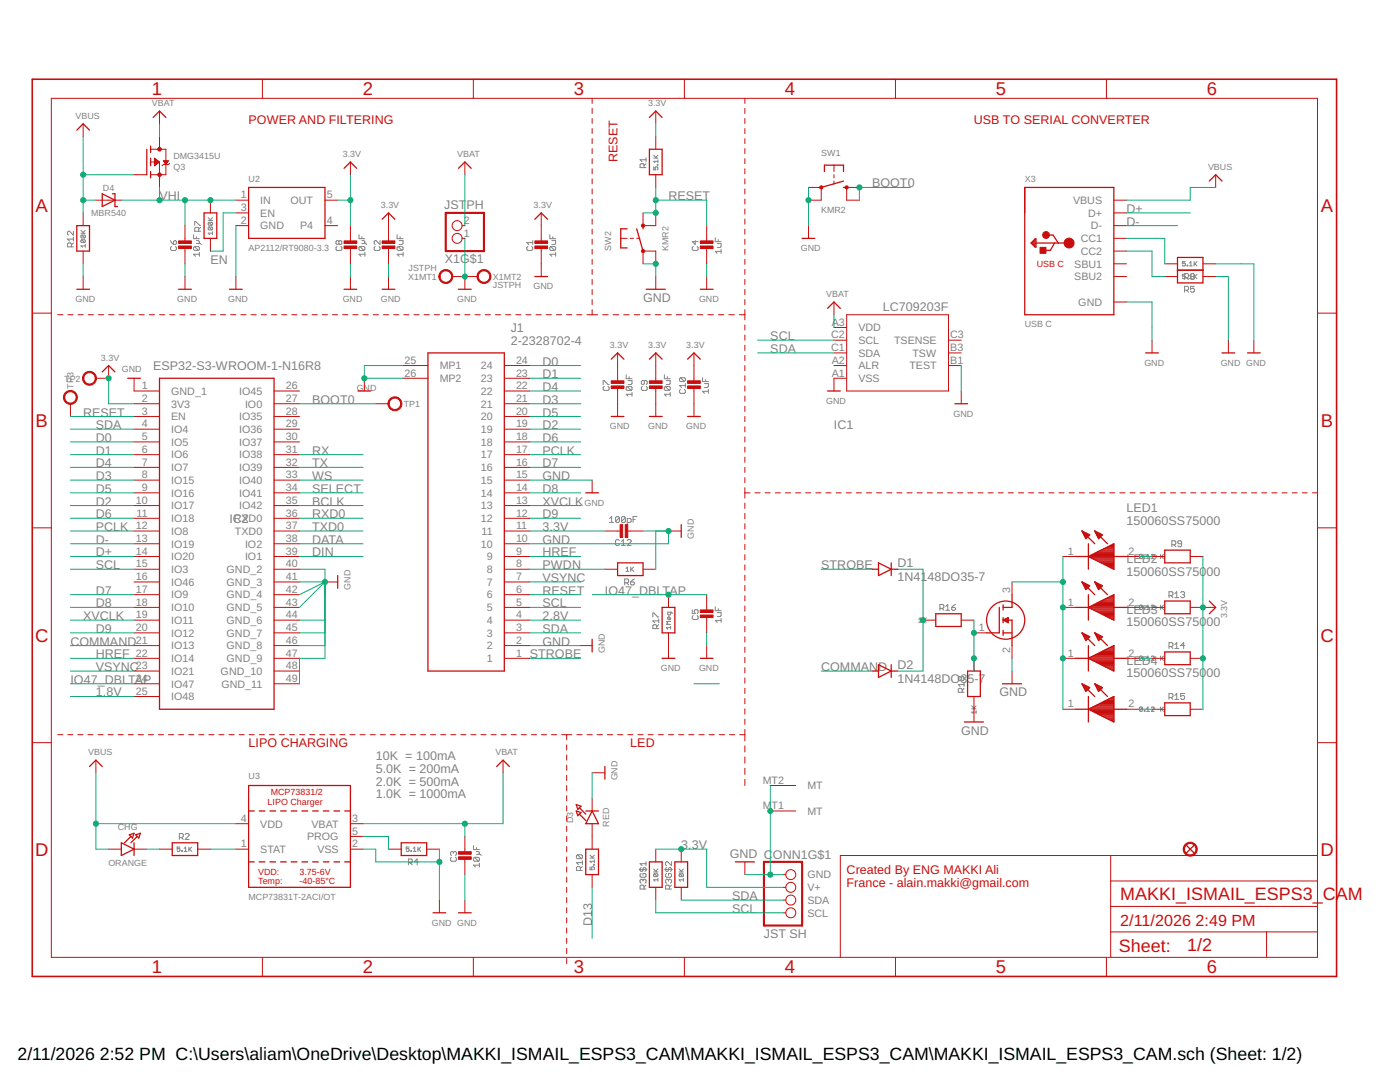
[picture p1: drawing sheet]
<svg xmlns="http://www.w3.org/2000/svg" width="279mm" height="216mm" viewBox="0 0 279 216" stroke-linecap="round" stroke-linejoin="round" font-family="sans-serif">
<defs><g id="words">
<g font-size="3.7" fill="#c90d0c">
<text x="30.3" y="19">1</text>
<text x="72.4" y="19">2</text>
<text x="114.5" y="19">3</text>
<text x="156.6" y="19">4</text>
<text x="198.7" y="19">5</text>
<text x="240.9" y="19">6</text>
<text x="7.1" y="42.3">A</text>
<text x="263.6" y="42.3">A</text>
<text x="7.1" y="85.2">B</text>
<text x="263.6" y="85.2">B</text>
<text x="7" y="128">C</text>
<text x="263.5" y="128">C</text>
<text x="7" y="170.9">D</text>
<text x="263.5" y="170.9">D</text>
<text x="30.3" y="194.2">1</text>
<text x="72.4" y="194.2">2</text>
<text x="114.5" y="194.2">3</text>
<text x="156.6" y="194.2">4</text>
<text x="198.7" y="194.2">5</text>
<text x="240.9" y="194.2">6</text>
</g>
<g font-size="3.6" fill="#c90d0c">
<text x="223.6" y="179.6">MAKKI_ISMAIL_ESPS3_CAM</text>
<text x="223.3" y="189.9">Sheet:</text>
<text x="236.9" y="189.8">1/2</text>
</g>
<g font-size="3.5">
<text x="3.5" y="211.4">2/11/2026</text>
<text x="19.9" y="211.4">2:52 PM C:\Users\aliam\OneDrive\Desktop\MAKKI_ISMAIL_ESPS3_CAM\MAKKI_ISMAIL_ESPS3_CAM\MAKKI_ISMAIL_ESPS3_CAM.sch (Sheet: 1/2)</text>
</g>
<g font-size="3.2" fill="#c90d0c">
<text x="223.6" y="184.7">2/11/2026</text>
<text x="238.6" y="184.7">2:49 PM</text>
</g>
<g font-size="2.5" fill="#c90d0c">
<text x="49.6" y="24.7">POWER AND FILTERING</text>
<text x="194.4" y="24.7">USB TO SERIAL CONVERTER</text>
<text x="123.3" y="32.3" transform="rotate(-90 123.3 32.3)">RESET</text>
<text x="49.6" y="149.1">LIPO CHARGING</text>
<text x="125.8" y="149.1">LED</text>
<text x="169" y="174.4">Created By ENG MAKKI Ali</text>
<text x="169" y="177.1">France - alain.makki@gmail.com</text>
</g>
<g font-size="2.5" fill="#808080">
<text x="31.8" y="39.9">VHI</text>
<text x="88.7" y="41.7">JST</text>
<text x="93.1" y="41.7">PH</text>
<text x="133.4" y="39.9">RESET</text>
<text x="174" y="37.4">BOOT0</text>
<text x="224.8" y="42.5">D+</text>
<text x="224.8" y="45">D-</text>
<text x="42" y="52.6">EN</text>
<text x="88.8" y="52.5">X1G$1</text>
<text x="128.3" y="60.3">GND</text>
<text x="176.2" y="62">LC709203F</text>
<text x="101.9" y="68.8">2-2328702-4</text>
<text x="101.9" y="66.2">J1</text>
<text x="153.7" y="70.4">SDA</text>
<text x="153.7" y="67.9">SCL</text>
<text x="30.6" y="73.8">ESP32-S3-WROOM-1-N16R8</text>
<text x="108.3" y="75.5">D1</text>
<text x="108.3" y="73">D0</text>
<text x="16.6" y="83.1">RESET</text>
<text x="62.3" y="80.6">BOOT0</text>
<text x="108.3" y="83.1">D5</text>
<text x="108.3" y="80.6">D3</text>
<text x="108.3" y="78">D4</text>
<text x="19.1" y="85.6">SDA</text>
<text x="19.1" y="88.2">D0</text>
<text x="108.3" y="88.2">D6</text>
<text x="108.3" y="85.6">D2</text>
<text x="166.4" y="85.6">IC1</text>
<text x="19.1" y="95.8">D3</text>
<text x="19.1" y="93.3">D4</text>
<text x="19.1" y="90.7">D1</text>
<text x="62.3" y="90.7">RX</text>
<text x="62.3" y="93.3">TX</text>
<text x="62.3" y="95.8">WS</text>
<text x="108.3" y="95.8">GND</text>
<text x="108.3" y="93.3">D7</text>
<text x="108.3" y="90.7">PCLK</text>
<text x="19.1" y="98.3">D5</text>
<text x="19.1" y="100.9">D2</text>
<text x="62.3" y="98.3">SELECT</text>
<text x="62.3" y="100.9">BCLK</text>
<text x="108.3" y="100.9">XVCLK</text>
<text x="108.3" y="98.3">D8</text>
<text x="19.1" y="103.4">D6</text>
<text x="19.1" y="106">PCLK</text>
<text x="45.8" y="104.3">IC2</text>
<text x="62.3" y="106">TXD0</text>
<text x="62.3" y="103.4">RXD0</text>
<text x="108.3" y="106">3.3V</text>
<text x="108.3" y="103.4">D9</text>
<text x="224.8" y="104.7">150060SS75000</text>
<text x="224.8" y="102.2">LED1</text>
<text x="19.1" y="113.6">SCL</text>
<text x="19.1" y="111">D+</text>
<text x="19.1" y="108.5">D-</text>
<text x="62.3" y="108.5">DATA</text>
<text x="62.3" y="111">DIN</text>
<text x="108.3" y="108.5">GND</text>
<text x="108.3" y="113.6">PWDN</text>
<text x="108.3" y="111">HREF</text>
<text x="163.9" y="113.6">STROBE</text>
<text x="179.1" y="113.1">D1</text>
<text x="224.8" y="112.3">LED2</text>
<text x="19.1" y="118.7">D7</text>
<text x="108.3" y="118.7">RESET</text>
<text x="108.3" y="116.1">VSYNC</text>
<text x="120.7" y="118.7">IO47_DBLTAP</text>
<text x="179.1" y="115.9">1N4148DO35-7</text>
<text x="224.8" y="114.8">150060SS750</text>
<text x="240.8" y="114.8">00</text>
<text x="16.6" y="123.7">XVCLK</text>
<text x="19.1" y="121.2">D8</text>
<text x="108.3" y="121.2">SCL</text>
<text x="108.3" y="123.7">2.8V</text>
<text x="224.8" y="125">150060SS750</text>
<text x="224.8" y="122.5">LED3</text>
<text x="240.8" y="125">00</text>
<text x="14.1" y="128.8">COMMAND</text>
<text x="19.1" y="126.3">D9</text>
<text x="19.1" y="131.4">HREF</text>
<text x="105.7" y="131.4">STROBE</text>
<text x="108.3" y="128.8">GND</text>
<text x="108.3" y="126.3">SDA</text>
<text x="14.1" y="136.4">IO47_DBLTAP</text>
<text x="19.1" y="133.9">VSYNC</text>
<text x="163.9" y="133.9">COMMAND</text>
<text x="179.1" y="136.2">1N4148DO35-7</text>
<text x="179.1" y="133.4">D2</text>
<text x="224.8" y="135.2">150060SS750</text>
<text x="224.8" y="132.6">LED4</text>
<text x="240.8" y="135.2">00</text>
<text x="19.1" y="139">1.8V</text>
<text x="199.4" y="139">GND</text>
<text x="191.8" y="146.6">GND</text>
<text x="75" y="151.7">10K = 100mA</text>
<text x="75" y="154.2">5.0K = 200mA</text>
<text x="75" y="156.7">2.0K = 500mA</text>
<text x="75" y="159.3">1.0K = 1000mA</text>
<text x="136" y="169.4">3.3V</text>
<text x="145.6" y="171.2">GND C</text>
<text x="154.3" y="171.4">ONN1G$1</text>
<text x="146.1" y="179.6">SDA</text>
<text x="118.2" y="184.7" transform="rotate(-90 118.2 184.7)">D13</text>
<text x="146.1" y="182.1">SCL</text>
<text x="152.5" y="187.2">JST SH</text>
</g>
<g font-size="2.1" fill="#808080">
<text x="48.1" y="39.6">1</text>
<text x="51.9" y="40.7">IN</text>
<text x="58" y="40.7">OUT</text>
<text x="65.2" y="39.6">5</text>
<text x="214.2" y="40.7">VBUS</text>
<text x="48.1" y="42.1">3</text>
<text x="48.1" y="44.7">2</text>
<text x="51.9" y="43.2">EN</text>
<text x="51.9" y="45.8">GND</text>
<text x="59.9" y="45.8">P4</text>
<text x="65.2" y="44.7">4</text>
<text x="92.6" y="47.2">1</text>
<text x="92.6" y="44.7">2</text>
<text x="217.2" y="43.2">D+</text>
<text x="217.7" y="45.8">D-</text>
<text x="214.4" y="53.4">SBU1</text>
<text x="215.7" y="48.3">CC1</text>
<text x="215.7" y="50.9">CC2</text>
<text x="214.4" y="55.9">SBU2</text>
<text x="166" y="65">A3</text>
<text x="215.2" y="61">GND</text>
<text x="165.9" y="67.5">C2</text>
<text x="165.9" y="70.1">C1</text>
<text x="171.3" y="68.6">SCL</text>
<text x="171.3" y="71.2">SDA</text>
<text x="171.3" y="66.1">VDD</text>
<text x="178.4" y="68.6">TSENSE</text>
<text x="182.1" y="71.2">TSW</text>
<text x="189.6" y="67.5">C3</text>
<text x="189.6" y="70.1">B3</text>
<text x="28.3" y="77.7">1</text>
<text x="57" y="77.7">26</text>
<text x="80.7" y="72.6">25</text>
<text x="80.7" y="75.1">26</text>
<text x="87.8" y="73.7">MP1</text>
<text x="87.8" y="76.3">MP2</text>
<text x="95.9" y="76.3">23</text>
<text x="95.9" y="73.7">24</text>
<text x="103" y="77.7">22</text>
<text x="103" y="75.1">23</text>
<text x="103" y="72.6">24</text>
<text x="166" y="72.6">A2</text>
<text x="166" y="75.1">A1</text>
<text x="171.3" y="73.7">ALR</text>
<text x="171.3" y="76.3">VSS</text>
<text x="181.5" y="73.7">TEST</text>
<text x="189.6" y="72.6">B1</text>
<text x="28.3" y="80.2">2</text>
<text x="28.3" y="82.8">3</text>
<text x="34.2" y="78.8">GND_1</text>
<text x="34.2" y="81.3">3V3</text>
<text x="34.2" y="83.9">EN</text>
<text x="47.7" y="78.8">IO45</text>
<text x="47.7" y="83.9">IO35</text>
<text x="48.9" y="81.3">IO0</text>
<text x="57" y="80.2">27</text>
<text x="57" y="82.8">28</text>
<text x="95.9" y="83.9">20</text>
<text x="95.9" y="81.3">21</text>
<text x="95.9" y="78.8">22</text>
<text x="103" y="82.8">20</text>
<text x="103" y="80.2">21</text>
<text x="28.3" y="85.3">4</text>
<text x="28.3" y="87.8">5</text>
<text x="34.2" y="86.4">IO4</text>
<text x="34.2" y="88.9">IO5</text>
<text x="47.7" y="86.4">IO36</text>
<text x="47.7" y="88.9">IO37</text>
<text x="57" y="85.3">29</text>
<text x="57" y="87.8">30</text>
<text x="95.9" y="88.9">18</text>
<text x="95.9" y="86.4">19</text>
<text x="103" y="87.8">18</text>
<text x="103" y="85.3">19</text>
<text x="28.3" y="90.4">6</text>
<text x="28.3" y="92.9">7</text>
<text x="28.3" y="95.4">8</text>
<text x="34.2" y="91.5">IO6</text>
<text x="34.2" y="94">IO7</text>
<text x="47.7" y="91.5">IO38</text>
<text x="47.7" y="94">IO39</text>
<text x="57" y="90.4">31</text>
<text x="57" y="92.9">32</text>
<text x="57" y="95.4">33</text>
<text x="95.9" y="94">16</text>
<text x="95.9" y="91.5">17</text>
<text x="103" y="95.4">15</text>
<text x="103" y="92.9">16</text>
<text x="103" y="90.4">17</text>
<text x="27.1" y="100.5">10</text>
<text x="28.3" y="98">9</text>
<text x="34.2" y="96.6">IO15</text>
<text x="34.2" y="99.1">IO16</text>
<text x="34.2" y="101.6">IO17</text>
<text x="47.7" y="96.6">IO40</text>
<text x="47.7" y="99.1">IO41</text>
<text x="47.7" y="101.6">IO42</text>
<text x="57" y="98">34</text>
<text x="57" y="100.5">35</text>
<text x="95.9" y="101.6">13</text>
<text x="95.9" y="99.1">14</text>
<text x="95.9" y="96.6">15</text>
<text x="103" y="100.5">13</text>
<text x="103" y="98">14</text>
<text x="27.1" y="105.6">12</text>
<text x="27.3" y="103.1">11</text>
<text x="34.2" y="104.2">IO18</text>
<text x="34.2" y="106.7">IO8</text>
<text x="46.7" y="104.2">RXD0</text>
<text x="46.9" y="106.7">TXD0</text>
<text x="57" y="103.1">36</text>
<text x="57" y="105.6">37</text>
<text x="95.9" y="104.2">12</text>
<text x="96.1" y="106.7">11</text>
<text x="103" y="105.6">11</text>
<text x="103" y="103.1">12</text>
<text x="27.1" y="108.1">13</text>
<text x="27.1" y="110.7">14</text>
<text x="27.1" y="113.2">15</text>
<text x="34.2" y="109.3">IO19</text>
<text x="34.2" y="111.8">IO20</text>
<text x="48.9" y="109.3">IO2</text>
<text x="48.9" y="111.8">IO1</text>
<text x="57" y="108.1">38</text>
<text x="57" y="110.7">39</text>
<text x="57" y="113.2">40</text>
<text x="95.9" y="109.3">10</text>
<text x="97.1" y="111.8">9</text>
<text x="103" y="113.2">8</text>
<text x="103" y="110.7">9</text>
<text x="103" y="108.1">10</text>
<text x="213.1" y="110.7">1</text>
<text x="225.2" y="110.7">2</text>
<text x="27.1" y="115.8">16</text>
<text x="27.1" y="118.3">17</text>
<text x="34.2" y="114.3">IO3</text>
<text x="34.2" y="116.9">IO46</text>
<text x="34.2" y="119.4">IO9</text>
<text x="45.2" y="114.3">GND_2</text>
<text x="45.2" y="116.9">GND_3</text>
<text x="45.2" y="119.4">GND_4</text>
<text x="57" y="115.8">41</text>
<text x="57" y="118.3">42</text>
<text x="97.1" y="119.4">6</text>
<text x="97.1" y="116.9">7</text>
<text x="97.1" y="114.3">8</text>
<text x="103" y="118.3">6</text>
<text x="103" y="115.8">7</text>
<text x="201.6" y="118.3" transform="rotate(-90 201.6 118.3)">3</text>
<text x="27.1" y="120.8">18</text>
<text x="27.1" y="123.4">19</text>
<text x="27.1" y="125.9">20</text>
<text x="34.2" y="122">IO10</text>
<text x="34.2" y="124.5">IO11</text>
<text x="45.2" y="122">GND_5</text>
<text x="45.2" y="124.5">GND_6</text>
<text x="57" y="120.8">43</text>
<text x="57" y="123.4">44</text>
<text x="57" y="125.9">45</text>
<text x="97.1" y="124.5">4</text>
<text x="97.1" y="122">5</text>
<text x="103" y="125.9">3</text>
<text x="103" y="123.4">4</text>
<text x="103" y="120.8">5</text>
<text x="195.4" y="125.9">1</text>
<text x="213.1" y="120.8">1</text>
<text x="225.2" y="120.8">2</text>
<text x="27.1" y="128.5">21</text>
<text x="27.1" y="131">22</text>
<text x="34.2" y="127">IO12</text>
<text x="34.2" y="129.6">IO13</text>
<text x="45.2" y="127">GND_7</text>
<text x="45.2" y="129.6">GND_8</text>
<text x="57" y="128.5">46</text>
<text x="57" y="131">47</text>
<text x="97.1" y="129.6">2</text>
<text x="97.1" y="127">3</text>
<text x="103" y="131">1</text>
<text x="103" y="128.5">2</text>
<text x="201.6" y="130.4" transform="rotate(-90 201.6 130.4)">2</text>
<text x="213.1" y="131">1</text>
<text x="225.2" y="131">2</text>
<text x="27.1" y="133.5">23</text>
<text x="27.1" y="136.1">24</text>
<text x="34.2" y="132.1">IO14</text>
<text x="34.2" y="134.7">IO21</text>
<text x="34.2" y="137.2">IO47</text>
<text x="44" y="134.7">GND_10</text>
<text x="44.2" y="137.2">GND_11</text>
<text x="45.2" y="132.1">GND_9</text>
<text x="57" y="133.5">48</text>
<text x="57" y="136.1">49</text>
<text x="97.1" y="132.1">1</text>
<text x="27.1" y="138.6">25</text>
<text x="34.2" y="139.7">IO48</text>
<text x="213.1" y="141.2">1</text>
<text x="225.2" y="141.2">2</text>
<text x="152.2" y="161.5">M</text>
<text x="152.2" y="156.4">MT2</text>
<text x="154" y="161.5">T1</text>
<text x="161.1" y="157.5">MT</text>
<text x="48.1" y="164">4</text>
<text x="51.9" y="165.1">VDD</text>
<text x="61.3" y="167.7">PROG</text>
<text x="62.2" y="165.1">VBAT</text>
<text x="70.3" y="164">3</text>
<text x="70.3" y="166.6">5</text>
<text x="161.1" y="162.6">MT</text>
<text x="48.1" y="169.1">1</text>
<text x="51.9" y="170.2">STAT</text>
<text x="63.3" y="170.2">VSS</text>
<text x="70.3" y="169.1">2</text>
<text x="161.1" y="175.3">GND</text>
<text x="161.1" y="177.8">V+</text>
<text x="161.1" y="180.4">SDA</text>
<text x="161.1" y="182.9">SCL</text>
</g>
<g font-size="1.8" fill="#808080">
<text x="15.1" y="23.7">VBUS</text>
<text x="30.3" y="21.1">VBAT</text>
<text x="129.4" y="21.1">3.3V</text>
<text x="34.6" y="31.7">DMG3415U</text>
<text x="34.6" y="34">Q3</text>
<text x="68.4" y="31.3">3.3V</text>
<text x="91.3" y="31.3">VBAT</text>
<text x="163.9" y="31.1">SW1</text>
<text x="241.1" y="33.8">VBUS</text>
<text x="20.5" y="38">D4</text>
<text x="49.6" y="36.4">U2</text>
<text x="76" y="41.5">3.3V</text>
<text x="106.5" y="41.5">3.3V</text>
<text x="204.5" y="36.4">X3</text>
<text x="18.2" y="43.1">MBR540</text>
<text x="163.9" y="42.5">KMR2</text>
<text x="49.6" y="50.1">AP2112/RT9080-3.3</text>
<text x="122" y="50.1" transform="rotate(-90 122 50.1)">SW2</text>
<text x="133.4" y="50.1" transform="rotate(-90 133.4 50.1)">KMR2</text>
<text x="159.8" y="50.1">GND</text>
<text x="81.5" y="55.8">X1MT1</text>
<text x="81.5" y="54.2">JSTPH</text>
<text x="98.4" y="57.5">JSTPH</text>
<text x="98.4" y="55.8">X1MT2</text>
<text x="106.5" y="57.7">GND</text>
<text x="164.9" y="59.2">VBAT</text>
<text x="15.1" y="60.3">GND</text>
<text x="35.4" y="60.3">GND</text>
<text x="45.5" y="60.3">GND</text>
<text x="68.4" y="60.3">GND</text>
<text x="76" y="60.3">GND</text>
<text x="91.3" y="60.3">GND</text>
<text x="139.5" y="60.3">GND</text>
<text x="204.5" y="65.3">USB C</text>
<text x="20.1" y="71.9">3.3V</text>
<text x="121.7" y="69.4">3.3V</text>
<text x="129.4" y="69.4">3.3V</text>
<text x="137" y="69.4">3.3V</text>
<text x="12.8" y="76.1">TP2</text>
<text x="14.7" y="77.5" transform="rotate(-90 14.7 77.5)">T 3</text>
<text x="24.3" y="74.2">GND</text>
<text x="228.4" y="73">GND</text>
<text x="243.6" y="73">GND GND</text>
<text x="71.2" y="78">GND</text>
<text x="80.6" y="81.2">TP1</text>
<text x="164.9" y="80.6">GND</text>
<text x="190.3" y="83.1">GND</text>
<text x="121.7" y="85.6">GND</text>
<text x="129.4" y="85.6">GND</text>
<text x="137" y="85.6">GND</text>
<text x="116.7" y="100.9">GND</text>
<text x="138.5" y="107.5" transform="rotate(-90 138.5 107.5)">GND</text>
<text x="69.9" y="117.6" transform="rotate(-90 69.9 117.6)">GND</text>
<text x="244.9" y="123.3" transform="rotate(-90 244.9 123.3)">3.3V</text>
<text x="120.7" y="130.3" transform="rotate(-90 120.7 130.3)">GND</text>
<text x="131.9" y="133.9">GND</text>
<text x="139.5" y="133.9">GND</text>
<text x="17.6" y="150.7">VBUS</text>
<text x="49.6" y="155.5">U3</text>
<text x="98.9" y="150.7">VBAT</text>
<text x="123.3" y="155.7" transform="rotate(-90 123.3 155.7)">GND</text>
<text x="23.5" y="165.6">CHG</text>
<text x="114.4" y="164.2" transform="rotate(-90 114.4 164.2)">D3</text>
<text x="121.6" y="165" transform="rotate(-90 121.6 165)">RED</text>
<text x="21.6" y="172.9">ORANGE</text>
<text x="49.6" y="179.6">MCP73831T-2ACI/OT</text>
<text x="86.2" y="184.7">GND GND</text>
</g>
<g font-size="1.8" fill="#c90d0c">
<text x="206.9" y="53.3">USB C</text>
<text x="53.4" y="160.6">LIPO Charger</text>
<text x="54.1" y="158.7">MCP73831/2</text>
<text x="51.5" y="176.4">Temp:</text>
<text x="51.5" y="174.5">VDD:</text>
<text x="59.8" y="176.4">-40-85°C</text>
<text x="59.8" y="174.5">3.75-6V</text>
</g>
</g></defs>
<g fill="none" stroke="#808080" stroke-width=".2">
<path d="M128.5 33.4v-.5l-.2-.2h-.3l-.3 .2v.5h1.2M128.9 32.7l-.4 .3M128.9 31.9h-1.2l.4 .4M128.9 31.5v.8M130.5 33.3v.6h.4l-.2-.3 .2-.3 .4 .1-.1 .5M130.5 31.5h.8M130.5 31l.5 .5M131.2 32.8l.1 .2zM131.3 31.9v.6M131.3 32.2h-.8l.2 .3M131.3 31l-.4 .4M14.2 49.3v-.6l-.1-.2h-.4l-.2 .2v.6h1.1"/>
<path d="M14.6 46.1v.8l-.7-.8-.4 .2v.4l.2 .2M14.6 48.5l-.4 .4M14.6 47.7h-1.1l.4 .4M14.6 47.3v.8M16.2 46.5h.8M16.2 46l.5 .5M16.3 46.9h.6l.1 .2-.1 .4M16.3 47.8h.6l.1 .2-.1 .4M16.3 47.8l-.1 .5 .1 .1h.6M16.3 46.9l-.1 .2 .1 .4h.6M16.3 47.8l.6 .6M16.3 46.9l.6 .6"/>
<path d="M17 49.1h-.8l.2 .3M17 48.8v.6M17 46l-.4 .4M34 48l.6 .8M34.2 49.2l-.2 .2v.4l.2 .2h.8l.2-.2v-.4l-.2-.2M34.8 48l.4 .2v.4l-.2 .2h-.4v-.6zM38.6 46.8v.8h1.2M38.8 49.2h.8l.2 .2v.4l-.2 .2M38.8 49.2l-.2 .2v.4l.2 .2h.8M38.8 49.2l.8 .8M38.9 45v-.8h.2l.7 .8h.2M39.2 48h.4l.2 .2-.2 .4"/>
<path d="M39.2 48.6h.8l.2 .2M39.2 47.2v.4M39.6 46.1v-.5l-.1-.2h-.4l-.2 .2v.5h1.1M39.8 50.7h-1.2l.4 .4M39.8 50.4v.7M40 45.4l-.4 .3M41.6 44h.8M41.6 43.4l.5 .6M41.7 44.4h.6l.1 .1-.1 .4M41.7 45.3h.6l.1 .1-.1 .5M41.7 45.3l-.1 .4 .7 .2M41.7 44.4l-.1 .1 .1 .4h.6"/>
<path d="M41.7 45.3l.6 .6M41.7 44.4l.6 .5M42.4 46.5h-.8l.2 .3M42.4 46.2v.6M42.4 43.4l-.4 .5M67.2 49.2l-.1 .2v.4l.1 .2h.8l.2-.2v-.4l-.2-.2M67.6 48.2l-.2-.2-.3 .2v.4l.1 .2 .4-.2M67.6 48.2l.2-.2 .4 .2v.4l-.2 .2-.4-.2M67.6 48.2v.4M71.6 46.8v.8h1.2M71.8 49.2l-.2 .2v.4l.2 .2h.8M71.8 49.2h.8l.2 .2v.4l-.2 .2"/>
<path d="M71.8 49.2l.8 .8M72.2 48.6h.8l.2 .2M72.2 48h.4l.2 .2-.2 .4M72.2 47.2v.4M72.8 50.7h-1.2l.4 .4M72.8 50.4v.7M74.9 49.2l-.2 .2v.4l.2 .2h.7l.2-.2v-.4l-.2-.2M75.8 48v.8l-.7-.8-.4 .2v.4l.2 .2M79.2 46.8v.8h1.2M79.5 49.2l-.3 .2v.4l.3 .2h.7M79.5 49.2h.7l.2 .2v.4l-.2 .2M79.5 49.2l.7 .8"/>
<path d="M79.7 48h.7v.6l-.2 .2h-.5M79.8 47.2v.4M80.4 50.7h-1.2l.5 .4M80.4 50.4v.7M105.3 49.2l-.2 .2v.4l.2 .2h.8l.2-.2v-.4l-.2-.2M106.3 48.4h-1.2l.4 .4M106.3 48v.8M109.7 46.8v.8h1.2M109.9 49.2l-.2 .2v.4l.2 .2h.8M109.9 49.2h.8l.2 .2v.4l-.2 .2M109.9 49.2l.8 .8M110.1 48h.8v.6l-.2 .2h-.6"/>
<path d="M110.3 47.2v.4M110.9 50.7h-1.2l.4 .4M110.9 50.4v.7M138.3 49.2l-.1 .2v.4l.1 .2h.8l.2-.2v-.4l-.2-.2M138.7 48v.8l-.5-.6h1.1M142.7 47.4v.8h1.2M143.1 48.6h.8v.6l-.2 .2h-.6M143.3 47.8v.4M143.9 50.2h-1.2l.4 .3M143.9 49.8v.7M236.4 55.4h.6l.2-.2v-.4l-.2-.2h-.6v1.2M236.4 57.9h.6l.2-.2v-.4l-.2-.2h-.6v1.2"/>
<path d="M236.6 54.7h-.6v.5l.3-.2 .3 .2-.2 .4-.4-.1M236.6 52.2h-.6v.4l.3-.1 .3 .1-.2 .5-.4-.2M236.8 57.9l.4 .4M236.8 55.4l.4 .4M236.9 55.5l.1 .1zM236.9 52.9l.1 .2zM237.4 55.6h.6M237.4 55l.3-.3v.9M237.4 52.5l.3-.3v.9M237.4 53.1h.6M237.8 55.2h.4M238.2 55.2l.2 .2"/>
<path d="M238.3 52.2v.9M238.3 54.7v.9l-.1 .2h-.4l-.2-.2 .2-.4M238.4 57.1h-.8v.6l.4-.2 .4 .2v.4l-.2 .2h-.4l-.2-.2M238.4 54.8l-.2-.2h-.4l-.2 .2 .2 .4M238.4 55l-.2 .2M238.5 55.2l.4 .4M238.5 52.6l.4 .5M238.9 54.7l-.6 .6M238.9 52.2l-.6 .6M120.4 76.7v-.8h.2l.7 .8h.3M120.6 77.1l-.2 .2v.4l.2 .2h.7l.3-.2v-.4l-.3-.2M125 74.8v.8h1.1"/>
<path d="M125.2 77.1h.7l.2 .2v.4l-.2 .2M125.2 77.1l-.2 .2v.4l.2 .2h.7M125.2 77.1l.7 .8M125.3 75.9h.8v.6l-.2 .2h-.6M125.6 75.2v.4M126.1 78.7h-1.1l.3 .4M126.1 78.3v.8M128.2 77.1l-.2 .2v.4l.2 .2h.8l.2-.2v-.4l-.2-.2M128.6 75.9v.6l-.2 .2-.4-.2v-.4l.2-.2h.8l.2 .2v.4l-.2 .2M132.6 74.8v.8h1.2M132.8 77.1l-.2 .2v.4l.2 .2h.8M132.8 77.1h.8l.2 .2v.4l-.2 .2"/>
<path d="M132.8 77.1l.8 .8M133 75.9h.8v.6l-.2 .2h-.6M133.2 75.2v.4M133.8 78.7h-1.2l.4 .4M133.8 78.3v.8M135.8 75.4l-.2 .2v.3l.2 .2h.8M135.8 77.7l-.2 .2v.4l.2 .2h.8l.2-.2v-.4l-.2-.2M135.8 75.4h.8l.2 .2v.3l-.2 .2M135.8 75.4l.8 .7M136.8 76.5v.8M136.8 76.9h-1.2l.4 .4M140.2 75.4v.7h1.2"/>
<path d="M140.6 76.5h.8v.6l-.2 .2h-.6M140.8 75.8v.3M141.4 78.1h-1.2l.4 .4M141.4 77.7v.8M121.7 103.5l.4-.4v1.1M121.7 104.2h.7M123.6 103.3v.8l-.2 .1h-.4l-.1-.1M123.6 103.3l-.2-.2h-.4l-.1 .2v.8M123.6 107.9l-.2-.2h-.4l-.1 .2v.7l.1 .2h.4l.2-.2M123.6 103.3l-.7 .8M124 108.8h.8M124 108.1l.4-.4v1.1"/>
<path d="M124.7 116.3h.6l.2-.2v-.4l-.2-.2h-.6v1.2M124.8 103.3v.8l-.2 .1h-.4l-.2-.1M124.8 103.3l-.2-.2h-.4l-.2 .2v.8M124.8 103.3l-.8 .8M124.9 113.4l.3-.2v.8M124.9 114h.6M125.1 116.3l.4 .4M125.2 104.2h.6l.2-.1v-.4l-.2-.2h-.6v1.1M125.2 107.9l.2-.2h.4l.2 .2v.2l-.8 .7h.8M125.8 116.1h.6l.2 .4-.2 .2h-.4l-.2-.2zM125.9 113.2v.8M126 113.6l.4 .4"/>
<path d="M126.3 103.7h.4M126.4 113.2l-.5 .5M126.6 115.5l-.8 .6M127.1 103.1h-.8v1.1M228 110.7l-.1-.1-.5 .1v.6M228 110.7v.6l-.1 .2-.5-.2M228 110.7l-.6 .6M228.4 111.3l.1 .2zM228.8 111.5h.6M228.8 110.9l.3-.3v.9M229.8 110.7l.1-.1 .4 .1-.5 .8h.5M231.6 110.6v.9"/>
<path d="M231.8 111l.4 .5M232.2 110.6l-.6 .6M233.3 118.9h.6l.2-.2v-.4l-.2-.2h-.6v1.2M233.7 118.9l.4 .4M233.9 108.7h.6l.2-.2v-.4l-.2-.2h-.6v1.2M234.3 108.7l.4 .4M234.5 118.5l.3-.4v1.2M234.5 119.3h.7M235.6 118.3l.2-.2h.4l.2 .2-.2 .4M235.8 108.5h-.6l-.1-.2 .1-.4h.4l.2 .2v.8l-.2 .2h-.4l-.1-.2M236 118.7h.2M236.2 118.7l.2 .2-.2 .4h-.4l-.2-.3"/>
<path d="M130.3 123.1v-.8h.2l.8 .8h.2M131.1 125.4v-.5l-.2-.2h-.4l-.2 .2v.5h1.2M131.5 124.7l-.4 .4M131.5 123.9h-1.2l.4 .4M131.5 123.5v.8M133.8 125.2h-.8l.3 .3M133.8 122.2l-.1 .5-.4-.1v-.4h.7l.1 .2M133.8 123.2l-.1 .5h-.3l-.1-.5 .3-.1v.6M133.8 124.9v.6M133.8 124h-.8l.3 .3-.3 .3h.8M138.2 121.7v.7h.5l-.1-.4 .1-.3h.4l.2 .2v.3l-.2 .2M138.3 122.8l-.1 .2v.4l.1 .2h.8l.2-.2v-.4l-.2-.2"/>
<path d="M142.7 121.1v.8h1.2M143.1 122.2h.8v.6l-.2 .2h-.6M143.3 121.5v.4M143.9 123.4v.8M143.9 123.8h-1.2l.4 .4M183.3 123.6l.3-.3v.9M183.3 124.2h.6M184.3 123.3v.9M184.4 123.7l.4 .5M184.8 123.3l-.5 .6M187.6 121.4h.6l.2-.2v-.4l-.2-.2h-.6v1.2M188 121.4l.4 .4"/>
<path d="M188.7 121l.4-.4v1.2M188.7 121.8h.8M189.9 121.2h.6l.2 .4-.2 .2h-.4l-.2-.2zM190.7 120.6l-.8 .6M191.8 135.2l-.2-.2-.4 .2v.4l.2 .2 .4-.2M191.8 135.2l.2-.2 .4 .2v.4l-.2 .2-.4-.2M191.8 135.2v.4M192 138.1v-.5l-.2-.2h-.4l-.2 .2v.5h1.2M192.4 137.4l-.4 .4M192.4 136.6h-1.2l.4 .4M192.4 136.2v.8M228 120.9l-.4-.1-.2 .1v.6"/>
<path d="M228 131.1l-.4-.2-.2 .2v.5M228 120.9v.6l-.1 .1-.5-.1M228 131.1v.5l-.1 .2-.5-.2M228 120.9l-.6 .6M228 131.1l-.6 .5M228.4 121.5l.1 .1zM228.4 131.6l.1 .2zM228.8 121.1l.3-.3v.8M228.8 131.2l.3-.3v.9M228.8 121.6h.6M228.8 131.8h.6M229.8 120.9l.1-.1 .4 .1-.5 .7h.5"/>
<path d="M229.8 131.1l.1-.2 .4 .2-.5 .7h.5M231.6 120.8v.8M231.6 130.9v.9M231.8 121.2l.4 .4M231.8 131.4l.4 .4M232.2 120.8l-.6 .5M232.2 130.9l-.6 .6M233.3 129h.6l.2-.2v-.4l-.2-.2h-.6v1.2M233.3 139.2h.6l.2-.2v-.4l-.2-.2h-.6v1.2M233.7 129l.4 .4M233.7 139.2l.4 .4M234.5 138.8l.3-.4v1.2"/>
<path d="M234.5 128.6l.3-.4v1.2M234.5 129.4h.7M234.5 139.6h.7M236.4 138.4h-.8v.6l.4-.2 .4 .2v.4l-.2 .2h-.4l-.2-.2M236.4 128.8h-.8l.6-.6v1.2M193.9 141.4h.9M193.9 140.9l.6 .5M194.8 142.1h-.9l.3 .3M194.8 141.8v.6M194.8 140.9l-.4 .4M228 141.2l-.4-.1-.2 .1v.6M228 141.2v.6l-.1 .1-.5-.1"/>
<path d="M228 141.2l-.6 .6M228.4 141.8l.1 .1zM228.8 141.4l.3-.3v.8M228.8 141.9h.6M229.8 141.2l.1-.1 .4 .1-.5 .7h.5M231.6 141.1v.8M231.8 141.5l.4 .4M232.2 141.1l-.6 .5M35.8 167.1h.6l.2-.2v-.4l-.2-.2h-.6v1.2M35.9 169h-.6v.4l.5-.1 .1 .4-.1 .2-.5-.2M36.2 167.1l.4 .4M36.3 169.7h.1v.2h-.1z"/>
<path d="M36.7 169.9h.6M36.7 169.3l.3-.3v.9M37 166.5l.1-.2h.4l.2 .2v.2l-.7 .8h.7M37.7 169v.9M37.8 169.4l.5 .5M38.3 169l-.6 .6M81.5 172.2h.6l.2-.2v-.4l-.2-.2h-.6v1.2M81.6 169h-.5v.4l.4-.1 .1 .4-.1 .2-.4-.2M81.9 172.2l.4 .4M82 169.7h.1v.2h-.1zM82.5 169.9h.5M82.5 169.3l.3-.3v.9"/>
<path d="M83.4 169v.9M83.5 172h-.8l.5-.6v1.2M83.5 169.4l.5 .5M84 169l-.6 .6M90.1 171.1l-.2 .2v.4l.2 .2h.8l.2-.2v-.4l-.2-.2M90.5 170.1l-.2-.2-.4 .2v.4l.2 .2M90.5 170.1l.2-.2 .4 .2v.4l-.2 .2M90.5 170.1v.2M94.5 168.7v.8h1.2M94.7 171.1h.8l.2 .2v.4l-.2 .2M94.7 171.1l-.2 .2v.4l.2 .2h.8M94.7 171.1l.8 .8"/>
<path d="M95.1 169.9h.4l.2 .2-.2 .4M95.1 170.5h.8l.2 .2M95.1 169.1v.4M95.7 172.6h-1.2l.4 .4M95.7 172.2v.8M115.3 170.6l-.3 .2v.4l.3 .1h.7M115.3 170.6h.7l.2 .2v.4l-.2 .1M115.3 170.6l.7 .7M115.8 173.7v-.6l-.2-.2h-.3l-.3 .2v.6h1.2M116.2 172.9l-.4 .4M116.2 172.1h-1.2l.4 .4M116.2 171.7v.8"/>
<path d="M117.8 173v.5h.4l-.2-.3 .2-.2 .4 .1-.1 .4M117.8 171.2h.8M117.8 170.6l.5 .6M118.5 172.5h.1v.1h-.1zM118.6 171.9h-.8l.2 .2M118.6 171.6v.5M118.6 170.6l-.4 .5M127.6 173.5h1.5M128 173.1l-.3 .2v.4l.4 .2 .2-.2v-.4l.4-.2 .2 .2v.4l-.2 .2M128 174.3l-.3 .2v.4l.3 .1h.7l.2-.1v-.4l-.2-.2h-.4v.4M128.3 175.6l-.2-.1-.4 .1v.4l.3 .2M128.3 175.6l.2-.1 .4 .1v.4l-.2 .2"/>
<path d="M128.3 175.6v.2M128.5 177.4v-.6l-.2-.2h-.3l-.3 .2v.6h1.2M128.9 171.9v.8M128.9 176.6l-.4 .4M128.9 172.3h-1.2l.4 .4M130.5 174h.8M130.5 173.4l.5 .6M130.6 174.3l-.1 .2 .1 .4h.6M130.6 174.3h.6l.1 .2-.1 .4M130.6 174.3l.6 .6M131.3 175.3v.6M131.3 175.6h-.8l.2 .3"/>
<path d="M131.3 173.4l-.4 .4M132.6 173.5h1.6M133 173.1l-.2 .2v.4l.4 .2 .2-.2v-.4l.4-.2 .2 .2v.4l-.2 .2M133 174.3l-.2 .2v.4l.2 .1h.8l.2-.1v-.4l-.2-.2h-.4v.4M133.4 175.6l-.2-.1-.4 .1v.4l.2 .2M133.4 175.6l.2-.1 .4 .1v.4l-.2 .2M133.4 175.6v.2M133.6 177.4v-.6l-.2-.2h-.4l-.2 .2v.6h1.2M134 171.9v.8l-.8-.8-.4 .2v.4l.2 .2M134 176.6l-.4 .4M135.5 174h.9M135.5 173.4l.6 .6"/>
<path d="M135.7 174.3h.5l.2 .2-.2 .4M135.7 174.3l-.2 .2 .2 .4h.5M135.7 174.3l.5 .6M136.4 175.6h-.9l.3 .3M136.4 175.3v.6M136.4 173.4l-.4 .4"/>
</g>
<g fill="none" stroke="#c90d0c" stroke-width=".2">
<path d="M10.2 19.6h252.7v171.4h-252.7zM52.4 15.8v3.8M94.5 15.8v3.8M118.2 19.6v1M136.6 15.8v3.8M148.7 19.6v1M178.7 15.8v3.8M220.8 15.8v3.8M16.6 24.7v2.5M19.1 39.9h5.1M26.8 34.9h2.5M30.1 32.3h1.7"/>
<path d="M30.1 29.8h3v5.1h-3M30.8 32.9h.3M30.8 32.7h.5M30.8 32.6h.7M30.8 32.5h.8M30.8 32.4h1M30.8 32.3h.9M30.8 32.1h.8M30.8 31.6l1 .7-1 .8zM30.8 33h.2M30.8 32h.6M30.8 31.9h.4"/>
<path d="M30.8 31.8h.3M30.8 31.6h.1M31.8 22.2v2.5M31.8 27.2v2.6M31.8 32.3v5.1M32.6 32.1h1l-.5 .7zM32.6 32.1h1M32.7 32.3h.8M32.8 32.4h.6M32.9 32.5h.4M33 32.6h.3M33 32.7h.2"/>
<path d="M33.9 32.6l-.3 .2h-1l-.3 .3M42 39.9v2.6M47.1 39.9h2.5M64.9 39.9h2.5M69.9 32.3v2.6M92.8 32.3v2.6M118.2 21.6v1M118.2 23.6v1M118.2 25.7v.9M118.2 27.7v1M118.2 29.7v1M118.2 31.7v1"/>
<path d="M118.2 33.7v1M118.2 35.7v1M118.2 37.7v1M118.2 39.7v1M130.9 22.2v2.5M130.9 27.2v2.6M130.9 34.9v2.5M148.7 21.6v1M148.7 23.6v1M148.7 25.7v.9M148.7 27.7v1M148.7 29.7v1"/>
<path d="M148.7 31.7v1M148.7 33.7v1M148.7 35.7v1M148.7 37.7v1M148.7 39.7v1M161.4 37.4h2.5v2.5h-2.5M166.4 33v1.2M166.4 34.9v.6M166.4 36.1v.7M171.5 37.4h-2.5v2.5h2.5M222.3 39.9h2.5M242.6 34.9v2.5"/>
<path d="M16.6 42.5v2.5M16.6 50.1v2.5M16.6 55.2v2.5M36.9 45v3.3M36.9 49.3v3.3M36.9 55.2v2.5M42 47.6v2.5M47.1 55.2v2.5M47.1 42.5h2.5M47.1 45h2.5M64.9 45h2.5M69.9 45v3.3"/>
<path d="M69.9 49.3v3.3M69.9 55.2v2.5M77.5 42.5v5.8M77.5 49.3v3.3M77.5 55.2v2.5M90.2 55.2h5.1M92.2 45h.6M92.2 47.6h.6M92.8 55.2v2.5M108 42.5v5.8M108 49.3v5.9M118.2 41.7v1"/>
<path d="M118.2 43.7v1M118.2 45.7v1M118.2 47.7v1M118.2 49.7v1M118.2 51.8v.9M118.2 53.8v1M118.2 55.8v1M118.2 57.8v1M118.2 59.8v1M123.9 47.6h1.3M125.8 47.6h.6M127.1 47.6h.6"/>
<path d="M128.3 42.5v2.5h2.6v-2.5M128.3 52.6v-2.5h2.6v2.5M130.9 55.2v2.5M141 45v3.3M141 49.3v3.3M141 55.2v2.5M148.7 41.7v1M148.7 43.7v1M148.7 45.7v1M148.7 47.7v1M148.7 49.7v1M148.7 51.8v.9"/>
<path d="M148.7 53.8v1M148.7 55.8v1M148.7 57.8v1M148.7 59.8v1M161.4 45v2.6M222.3 42.5h2.5M222.3 45h2.5M222.3 47.6h2.5M222.3 50.1h2.5M222.3 52.6h2.5M222.3 55.2h2.5M232.5 52.6h2.5"/>
<path d="M232.5 55.2h2.5M240.1 52.6h2.5M240.1 55.2h2.5M6.4 62.5h3.8M11.5 62.8h1.1M13.5 62.8h1.1M15.6 62.8h1M17.6 62.8h1M19.6 62.8h1.1M21.7 62.8h1M21.7 72.9v2.6h-2.6M23.7 62.8h1"/>
<path d="M25.7 62.8h1.1M26.8 75.5v2.5h5M27.8 62.8h1M29.8 62.8h1M31.8 62.8h1.1M33.9 62.8h1M35.9 62.8h1M37.9 62.8h1M40 62.8h1M42 62.8h1M44 62.8h1M46 62.8h1.1"/>
<path d="M48.1 62.8h1M50.1 62.8h1M52.1 62.8h1.1M54.2 62.8h1M54.7 78h5.1M56.2 62.8h1M58.2 62.8h1.1M60.3 62.8h1M62.3 62.8h1M64.3 62.8h1.1M66.4 62.8h1M68.4 62.8h1"/>
<path d="M70.4 62.8h1.1M72.5 62.8h1M72.7 75.5v2.5M74.5 62.8h1M76.5 62.8h1.1M78.5 62.8h1.1M80.3 72.9h5.1M80.3 75.5h5.1M80.6 62.8h1M82.6 62.8h1.1M84.6 62.8h1.1M86.7 62.8h1"/>
<path d="M88.7 62.8h1M90.7 62.8h1.1M92.8 62.8h1M94.8 62.8h1M96.8 62.8h1.1M98.9 62.8h1M100.6 72.9h5.1M100.6 75.5h5.1M100.6 78h5.1M100.9 62.8h1M102.9 62.8h1M105 62.8h1"/>
<path d="M107 62.8h1M109 62.8h1M111 62.8h1.1M113.1 62.8h1M115.1 62.8h1M117.1 62.8h2.2M118.2 61.8v1M120.3 62.8h1.1M122.4 62.8h1.1M123.3 70.4v5.8M123.3 77.3v5.8M124.5 62.8h1.1"/>
<path d="M126.6 62.8h1.1M128.7 62.8h1.1M130.8 62.8h1.1M130.9 70.4v5.8M130.9 77.3v5.8M132.9 62.8h1.1M135 62.8h1.1M137.1 62.8h1.1M138.5 70.4v5.8M138.5 77.3v5.8M139.1 62.8h1.2M141.3 62.8h1"/>
<path d="M143.4 62.8h1.1M145.5 62.8h1.1M147.6 62.8h1.1M148.7 61.8v2M148.7 64.8v1M148.7 66.8v1.1M148.7 68.9v1M148.7 70.9v1M148.7 72.9v1.1M148.7 75v1M148.7 77v1M148.7 79v1.1"/>
<path d="M166.4 60.3v2.5M166.4 67.9h2.6M166.4 70.4h2.6M166.4 72.9h2.6M166.4 65.3h2.6M169 62.8h20.3v15.2h-20.3zM169 75.5h-2.6v2.5M189.3 67.9h2.5M189.3 70.4h2.5M189.3 72.9h2.5M191.8 78v2.6M222.3 60.3h2.5"/>
<path d="M229.9 67.9v2.5M245.2 67.9v2.5M250.2 67.9v2.5M262.9 62.5h3.8M14.1 80.6v2.5M26.8 98.3h5M26.8 80.6h5M26.8 83.1h5M26.8 85.6h5M26.8 88.2h5M26.8 90.7h5M26.8 93.3h5"/>
<path d="M26.8 95.8h5M54.7 98.3h5.1M54.7 80.6h5.1M54.7 83.1h5.1M54.7 85.6h5.1M54.7 88.2h5.1M54.7 90.7h5.1M54.7 93.3h5.1M54.7 95.8h5.1M75 80.6h2.5M100.6 98.3h5.1M100.6 80.6h5.1"/>
<path d="M100.6 83.1h5.1M100.6 85.6h5.1M100.6 88.2h5.1M100.6 90.7h5.1M100.6 93.3h5.1M100.6 95.8h5.1M118.2 95.8v2.5M148.7 81.1v1M148.7 83.1v1M148.7 85.1v1.1M148.7 87.2v1M148.7 89.2v1"/>
<path d="M148.7 91.2v1M148.7 93.3v1M148.7 95.3v1M148.7 97.3v2.1M148.7 98.3h1M150.7 98.3h1M152.7 98.3h1M154.7 98.3h1M156.7 98.3h1.1M158.8 98.3h1M160.8 98.3h1M162.8 98.3h1"/>
<path d="M164.8 98.3h1.1M166.9 98.3h1M168.9 98.3h1M170.9 98.3h1M172.9 98.3h1M174.9 98.3h1.1M177 98.3h1M179 98.3h1M181 98.3h1M183 98.3h1.1M185.1 98.3h1M187.1 98.3h1"/>
<path d="M189.1 98.3h1M191.1 98.3h1.1M193.1 98.3h1.1M195.2 98.3h1M197.2 98.3h1M199.2 98.3h1M201.2 98.3h1M203.3 98.3h1M205.3 98.3h1M207.3 98.3h1M209.3 98.3h1.1M211.3 98.3h1.1"/>
<path d="M213.4 98.3h1M215.4 98.3h1M217.4 98.3h1M219.4 98.3h1.1M221.5 98.3h1M223.5 98.3h1M225.5 98.3h1M227.5 98.3h1.1M229.6 98.3h1M231.6 98.3h1M233.6 98.3h1M235.6 98.3h1"/>
<path d="M237.6 98.3h1.1M239.7 98.3h1M241.7 98.3h1M243.7 98.3h1M245.7 98.3h1.1M247.8 98.3h1M249.8 98.3h1M251.8 98.3h1M253.8 98.3h1M255.8 98.3h1.1M257.9 98.3h1M259.9 98.3h1"/>
<path d="M261.9 98.3h1M6.4 105.3h3.8M26.8 100.9h5M26.8 103.4h5M26.8 106h5M26.8 108.5h5M26.8 111h5M26.8 113.6h5M26.8 116.1h5M26.8 118.7h5M54.7 100.9h5.1M54.7 103.4h5.1"/>
<path d="M54.7 106h5.1M54.7 108.5h5.1M54.7 111h5.1M54.7 113.6h5.1M54.7 116.1h5.1M54.7 118.7h5.1M64.9 116.1h2.5M100.6 100.9h5.1M100.6 103.4h5.1M100.6 106h5.1M100.6 108.5h5.1M100.6 111h5.1"/>
<path d="M100.6 113.6h5.1M100.6 116.1h5.1M100.6 118.7h5.1M120.7 106h3.3M120.7 113.6h2.6M125 106h3.3M128.3 113.6h2.6M133.4 118.7v2.5M133.4 106h2.6M141 118.7v3.3M148.7 100.4v1.1M148.7 102.4v1.1"/>
<path d="M148.7 104.5v1.1M148.7 106.6v1M148.7 108.6v1.1M148.7 110.7v1M148.7 112.7v1M148.7 114.8v1M148.7 116.8v1.1M148.7 118.9v1M202 116.1v2.6M212.1 111h2.6M224.8 111h2.6M229.9 111h2.6"/>
<path d="M237.5 111h2.6M262.9 105.3h3.8M26.8 121.2h5M26.8 123.7h5M26.8 126.3h5M26.8 128.8h5M26.8 131.4h5M26.8 133.9h5M26.8 136.4h5M26.8 139h5M54.7 121.2h5.1M54.7 123.7h5.1"/>
<path d="M54.7 126.3h5.1M54.7 128.8h5.1M54.7 131.4h5.1M54.7 133.9h5.1M54.7 136.4h5.1M100.6 121.2h5.1M100.6 123.7h5.1M100.6 126.3h5.1M100.6 128.8h5.1M100.6 131.4h5.1M115.6 128.8h2.6M133.4 126.3v5.1"/>
<path d="M141 123v3.3M141 128.8v2.6M148.7 120.9v1.1M148.7 123v1M148.7 125v1.1M148.7 127.1v1M148.7 129.1v1.1M148.7 131.2v1M148.7 133.2v1.1M148.7 135.3v1M148.7 137.3v1.1M148.7 139.4v1"/>
<path d="M184.2 123.7h2.6M191.8 123.7h2.6M194.4 126.3h2.5M194.4 131.4v2.5M194.4 139v5.1M202 128.8v2.6M202 133.9v2.5M212.1 121.2h2.6M212.1 131.4h2.6M224.8 121.2h2.6M224.8 131.4h2.6M229.9 121.2h2.6"/>
<path d="M229.9 131.4h2.6M237.5 121.2h5.1M237.5 131.4h2.6M6.4 148.2h3.8M11.5 146.6h1M13.5 146.6h1M15.5 146.6h1.1M17.5 146.6h1.1M19.1 151.7v2.5M19.6 146.6h1M21.6 146.6h1M23.6 146.6h1"/>
<path d="M25.6 146.6h1M27.6 146.6h1M29.6 146.6h1M31.6 146.6h1M33.6 146.6h1M35.6 146.6h1.1M37.7 146.6h1M39.7 146.6h1M41.7 146.6h1M43.7 146.6h1M45.7 146.6h1M47.7 146.6h1"/>
<path d="M49.7 146.6h1M51.8 146.6h.9M53.8 146.6h1M55.8 146.6h1M57.8 146.6h1M59.8 146.6h1M61.8 146.6h1M63.8 146.6h1M65.8 146.6h1M67.8 146.6h1.1M69.8 146.6h1.1M71.9 146.6h1"/>
<path d="M73.9 146.6h1M75.9 146.6h1M77.9 146.6h1M79.9 146.6h1M81.9 146.6h1M83.9 146.6h1M85.9 146.6h1.1M87.9 146.6h1.1M90 146.6h1M92 146.6h1M94 146.6h1M96 146.6h1"/>
<path d="M98 146.6h1M100 146.6h1M100.4 151.7v2.5M102 146.6h1M104 146.6h1.1M106 146.6h1.1M108.1 146.6h1M110.1 146.6h1M112.1 146.6h2M113.1 146.6v1M113.1 148.6v1M113.1 150.6v1.1"/>
<path d="M113.1 152.7v1M113.1 154.7v1M113.1 156.7v1.1M113.1 158.8v1M115.1 146.6h1.1M117.2 146.6h1M118.2 159.3v2.5M118.2 154.2h2.5M119.2 146.6h1M121.2 146.6h1.1M123.3 146.6h1M125.3 146.6h1"/>
<path d="M127.3 146.6h1M129.3 146.6h1.1M131.4 146.6h1M133.4 146.6h1M135.4 146.6h1.1M137.5 146.6h1M139.5 146.6h1M141.5 146.6h1.1M143.6 146.6h1M145.6 146.6h1M147.6 146.6h1.1M148.7 141.4v1.1"/>
<path d="M148.7 143.5v1M148.7 145.5v2.3M148.7 148.8v1.3M148.7 151v1.3M148.7 153.3v1.2M148.7 155.5v1.2M153.7 156.7h5.1M212.1 141.5h2.6M224.8 141.5h2.6M229.9 141.5h2.6M237.5 141.5h2.6M262.9 148.2h3.8"/>
<path d="M21.7 169.4h2.5M26.8 169.4h2.5M31.8 169.4h2.6M39.5 169.4h2.5M47.1 164.4h2.5M47.1 169.4h2.5M69.9 164.4h2.6M69.9 169.4h2.6M69.9 166.9h2.6M77.5 169.4h2.6M85.2 169.4h2.5M87.7 179.6v2.5"/>
<path d="M92.8 166.9v3.3M92.8 171.2v3.3M92.8 179.6v2.5M113.1 160.8v1M113.1 162.8v1.1M113.1 164.9v1M113.1 166.9v1M113.1 168.9v1.1M113.1 171v1M113.1 173v1M113.1 175v1M113.1 177.1v1"/>
<path d="M113.1 179.1v1M118.2 164.4v5M118.2 174.5v2.6M130.9 169.4v2.6M130.9 177.1v2.5M136 169.4v2.6M136 177.1v2.5M148.7 172v2.5M153.7 161.8h5.1M156.3 174.5h.5M156.3 177.1h.5M156.3 179.6h.5"/>
<path d="M221.7 170.7v20.3M221.7 175.8h41.2M262.9 170.7h-95.2v20.3M52.4 191v3.8M94.5 191v3.8M113.1 181.1v1M113.1 183.2v1M113.1 185.2v1M113.1 187.2v1M113.1 189.2v1.1M113.1 191.3v1M136.6 191v3.8"/>
<path d="M156.3 182.1h.5M178.7 191v3.8M220.8 191v3.8M221.7 185.9h41.2M221.7 180.9h41.2M252.8 185.9v5.1"/>
<circle cx="91.2" cy="47.6" r=".99"/>
<circle cx="91.2" cy="45" r=".99"/>
<circle cx="157.8" cy="177.1" r=".99"/>
<circle cx="157.8" cy="174.5" r=".99"/>
<circle cx="157.8" cy="179.6" r=".99"/>
<circle cx="157.8" cy="182.1" r=".99"/>
</g>
<g fill="#c90d0c" stroke="#c90d0c" stroke-width=".2">
<path d="M35.6 49.1h2.6v.5h-2.6z"/>
<path d="M35.6 48.1h2.6v.5h-2.6z"/>
<path d="M68.7 49.1h2.5v.5h-2.5z"/>
<path d="M68.7 48.1h2.5v.5h-2.5z"/>
<path d="M91.5 171h2.5v.5h-2.5z"/>
<path d="M91.5 169.9h2.5v.6h-2.5z"/>
<path d="M76.3 49.1h2.5v.5h-2.5z"/>
<path d="M76.3 48.1h2.5v.5h-2.5z"/>
<path d="M106.7 49.1h2.6v.5h-2.6z"/>
<path d="M106.7 48.1h2.6v.5h-2.6z"/>
<path d="M139.8 49.1h2.5v.5h-2.5z"/>
<path d="M139.8 48.1h2.5v.5h-2.5z"/>
<path d="M207.6 49.4h1.1v1.1h-1.1z"/>
<path d="M139.8 122.7h2.5v.5h-2.5z"/>
<path d="M139.8 121.7h2.5v.5h-2.5z"/>
<path d="M122 77h2.5v.5h-2.5z"/>
<path d="M122 76h2.5v.5h-2.5z"/>
<path d="M129.6 77h2.5v.5h-2.5z"/>
<path d="M129.6 76h2.5v.5h-2.5z"/>
<path d="M137.2 77h2.6v.5h-2.6z"/>
<path d="M137.2 76h2.6v.5h-2.6z"/>
<path d="M124.8 104.7h.5v2.5h-.5z"/>
<path d="M123.8 104.7h.5v2.5h-.5z"/>
</g>
<g fill="none" stroke="#c90d0c" stroke-width=".25">
<path d="M15.3 26l1.3-1.3 1.3 1.3M20.4 38.7l2.5 1.2-2.5 1.3zM22.4 38.7h.5v2.5h.6M29.3 29.8v5.1M30.1 29.1v1.3M30.1 31.6v1.5M30.1 34.2v1.3M30.6 23.4l1.2-1.2 1.3 1.2M49.6 37.4h15.3v10.2h-15.3zM68.7 33.6l1.2-1.3 1.3 1.3M91.5 33.6l1.3-1.3 1.2 1.3M129.6 23.4l1.3-1.2 1.2 1.2"/>
<path d="M129.6 29.8h2.5v5.1h-2.5zM164.5 34.2v-1.2h3.8v1.2M168.3 37.4h.7M168.3 36.1l-4.4 1.3M204.5 37.4h17.8v25.4h-17.8zM204.5 37.4v5.1M241.3 36.1l1.3-1.2 1.3 1.2M15.3 57.7h2.6M15.3 45h2.6v5.1h-2.6zM35.6 57.7h2.6M40.7 42.5h2.6v5.1h-2.6zM45.8 57.7h2.5"/>
<path d="M68.7 57.7h2.5M76.3 57.7h2.5M76.3 43.8l1.2-1.3 1.3 1.3M91.5 57.7h2.5M106.7 43.8l1.3-1.3 1.3 1.3M106.7 55.2h2.6M125.2 45.7h-1.3v3.8h1.3M127.1 45.7l1.2 4.4M128.3 45v.7M129 57.7h3.8M139.8 57.7h2.5M160.1 47.6h2.5"/>
<path d="M206 48.5l.4-.4v.8l-.2-.4M206.6 47.7h.2v1.6h-.2l-.8-.8zM206.6 47.7v1.4M206.8 48.5h6.6M209.2 46.9h1l1 1.6M210.5 48.5l-.9 1.5h-1.2M235 51.4h5.1v5.1h-5.1zM235 53.9h5.1M20.4 74.2l1.3-1.3 1.2 1.3M25.5 75.5h2.5M31.8 75.5h22.9v66h-22.9zM71.4 78h2.6"/>
<path d="M85.4 70.4h15.2v63.5h-15.2zM122 71.7l1.3-1.3 1.2 1.3M129.6 71.7l1.3-1.3 1.2 1.3M137.2 71.7l1.3-1.3 1.3 1.3M165.2 61.5l1.2-1.2 1.3 1.2M165.2 78h2.5M228.6 70.4h2.6M243.9 70.4h2.5M249 70.4h2.5M116.9 98.3h2.5M122 83.1h2.5M129.6 83.1h2.5"/>
<path d="M137.2 83.1h2.6M190.6 80.6h2.5M67.4 114.9v2.5M123.3 112.3h5v2.6h-5zM136 104.7v2.5M174.1 113.6h1.2M175.3 112.3l2.6 1.3-2.6 1.3zM177.9 112.3v2.6M177.9 113.6h1.2M202 118.7v2.5h-1.8M214.7 111h2.5M215.9 106l2.6 2.5"/>
<path d="M215.9 106l1.6 .7-.8 .8zM215.9 116.1l2.6 2.6M215.9 116.1l1.6 .8-.8 .7zM216 116.2h.1M216.1 106.2h.3M216.1 116.4h.4M216.2 106.4h.6M216.2 116.6h.8M216.3 106.6h1M216.3 116.8h1.1M216.4 106.8h.9M216.4 117.1h.9"/>
<path d="M216.5 107.1h.6M216.5 117.3h.6M216.6 107.3h.3M216.6 117.5h.2M217.2 111l5.1-2.5v5.1zM217.2 108.5v5.1M217.2 118.7v5M217.6 110.8h4.7M217.7 111.3h4.6M218 110.6h4.3M218.2 111.5h4.1M218.5 106l2.5 2.5"/>
<path d="M218.5 110.4h3.8M218.5 106l1.5 .7-.8 .8zM218.5 116.1l2.5 2.6M218.5 116.1l1.5 .8-.8 .7zM218.5 116.2h.1M218.6 111.7h3.7M218.6 106.2h.3M218.6 116.4h.5M218.7 106.4h.7M218.7 116.6h.8M218.8 106.6h1M218.9 116.8h1"/>
<path d="M218.9 110.2h3.4M218.9 106.8h1M219 117.1h.8M219.1 112h3.2M219.1 107.1h.6M219.1 117.3h.5M219.2 107.3h.2M219.2 117.5h.2M219.4 110h2.9M219.5 112.2h2.8M219.7 120h2.6M219.8 109.7h2.5"/>
<path d="M219.9 112.4h2.4M220.1 119.7h2.2M220.3 109.5h2M220.4 112.6h1.9M220.6 119.5h1.7M220.7 109.3h1.6M220.8 112.9h1.5M221 119.3h1.3M221.1 109.1h1.2M221.3 113.1h1M221.5 119.1h.8M221.6 108.9h.7"/>
<path d="M221.7 113.3h.6M221.9 118.9h.4M222 108.6h.3M222.2 113.5h.1M224.8 111l-7.5 .1M232.5 109.8h5v2.5h-5zM232.5 119.9h5v2.6h-5zM241.3 119.9l1.3 1.3-1.3 1.3M118.2 127.6v2.5M132.1 121.2h2.6v5.1h-2.6zM132.1 131.4h2.6M139.8 131.4h2.5"/>
<path d="M174.1 133.9h1.2M175.3 132.6l2.6 1.3-2.6 1.3zM177.9 133.9h1.2M177.9 132.6v2.6M186.8 122.5h5v2.5h-5zM193.1 133.9h2.5v5.1h-2.5zM199.4 121.2v5.1h-2.5M200.1 136.4h3.8M200.2 126.3h1.8M200.2 123.7h1.8v5.1M200.2 120.7v1M200.2 123.2v1"/>
<path d="M200.2 125.8v1M200.2 123.7l1-.5v1zM200.6 123.5h.6M200.7 124h.5M201.1 123.3h.1M201.1 124.2h.1M214.7 121.2h2.5M214.7 131.4h2.5M215.9 126.3l2.6 2.5M215.9 126.3l1.6 .7-.8 .8zM215.9 136.4l2.6 2.6M215.9 136.4l1.6 .8-.8 .8z"/>
<path d="M216 126.4h.2M216 136.6h.3M216.1 126.6h.5M216.2 136.8h.6M216.2 126.9h.9M216.3 137.1h.9M216.3 127.1h1.1M216.4 137.3h1M216.5 127.3h.7M216.5 137.5h.6M216.6 127.5h.4M216.6 137.7h.3"/>
<path d="M216.7 127.7h.1M217.2 121.2l5.1-2.5v5zM217.2 128.8v5.1M217.2 139v5.1M217.3 131.3h5M217.4 121.3h4.9M217.5 121.1h4.8M217.5 131.5h4.8M217.8 131.1h4.5M217.8 121.5h4.5M217.9 120.8h4.4M218 131.7h4.3"/>
<path d="M218.2 130.9h4.1M218.3 121.7h4M218.4 120.6h3.9M218.4 132h3.9M218.5 126.3l2.5 2.5M218.5 126.3l1.5 .7-.8 .8zM218.5 136.4l2.5 2.6M218.5 136.4l1.5 .8-.8 .8zM218.5 126.4h.2M218.6 136.6h.3M218.7 130.6h3.6M218.7 126.6h.5"/>
<path d="M218.7 136.8h.6M218.7 122h3.6M218.8 126.9h.8M218.8 120.4h3.5M218.8 137.1h1M218.9 132.2h3.4M218.9 127.1h1.1M218.9 137.3h1M219 127.3h.8M219 137.5h.7M219.1 130.4h3.2M219.1 127.5h.4"/>
<path d="M219.1 137.7h.4M219.2 122.2h3.1M219.2 127.7h.1M219.2 120.2h3.1M219.3 132.4h3M219.6 130.2h2.7M219.6 122.4h2.7M219.8 132.6h2.5M220 130h2.3M220.1 122.6h2.2M220.2 132.8h2.1M220.3 140h2"/>
<path d="M220.5 129.7h1.8M220.5 122.9h1.8M220.6 133.1h1.7M220.8 139.7h1.5M220.9 129.5h1.4M221 123.1h1.3M221.1 133.3h1.2M221.2 139.5h1.1M221.3 129.3h1M221.4 123.3h.9M221.5 133.5h.8M221.7 139.3h.6"/>
<path d="M221.8 129.1h.5M221.8 123.5h.5M222 133.7h.3M222.1 139.1h.2M222.2 128.8h.1M222.3 128.8v5.1l-5.1-2.5M222.3 121.2h2.5M222.3 131.4h2.5M222.3 128.8l-5.1 2.6M232.5 130.1h5v2.5h-5zM17.9 153l1.2-1.3 1.3 1.3M49.6 156.7h20.3v20.4h-20.3z"/>
<path d="M99.1 153l1.3-1.3 1.3 1.3M120.7 153v2.5M192.5 144.1h3.8M214.7 141.5h10.1M217.2 141.5l5.1-2.5v5.1zM217.7 141.7h4.6M217.7 141.3h4.6M218.1 142h4.2M218.1 141.1h4.2M218.5 142.2h3.8M218.5 140.8h3.8M219 142.4h3.3"/>
<path d="M219 140.6h3.3M219.4 142.6h2.9M219.4 140.4h2.9M219.9 142.9h2.4M219.9 140.2h2.4M220.3 143.1h2M220.8 143.3h1.5M221.2 143.5h1.1M221.7 143.7h.6M222.1 144h.2M232.5 140.3h5v2.5h-5zM24.2 168.2l2.6 1.2-2.6 1.3z"/>
<path d="M25.8 166.6l1-.3-.4 .9zM26.1 166.9l-1.3 1.3M26.8 168.2v2.5M27.1 166.6l.9-.3-.3 .9zM27.4 166.9l-1.3 1.3M34.4 168.2h5.1v2.5h-5.1zM49.6 161.8h1.1M49.6 172h1.1M51.7 161.8h1.2M51.7 172h1.2M53.9 161.8h1.1M53.9 172h1.1"/>
<path d="M56 161.8h1.1M56 172h1.1M58.1 161.8h1.2M58.1 172h1.2M60.3 161.8h1.1M60.3 172h1.1M62.4 161.8h1.1M62.4 172h1.1M64.5 161.8h1.2M64.5 172h1.2M66.7 161.8h1.1M66.7 172h1.1"/>
<path d="M68.8 161.8h1.1M68.8 172h1.1M80.1 168.2h5.1v2.5h-5.1zM115 161.8l1 .3-.7 .7zM115 160.5l1 .4-.7 .6zM115.6 161.2l1.3 1.3M115.6 162.5l1.3 1.2M116.9 161.8h2.5M116.9 169.4h2.5v5.1h-2.5zM118.2 161.8l1.2 2.6h-2.5zM129.6 172h2.5v5.1h-2.5zM134.7 172h2.5v5.1h-2.5z"/>
<path d="M146.7 172h3.9M236.8 168.7l1.5 1.5M238.3 168.7l-1.5 1.5M86.4 182.1h2.6M91.5 182.1h2.5"/>
<circle cx="200.7" cy="123.7" r="3.8"/>
</g>
<g fill="#c90d0c" stroke="#c90d0c" stroke-width=".2">
<path d="M236.5 168.5a1.4 1.4 0 0 1 2.2 .2 1.4 1.4 0 0 1-.8 2.1 1.4 1.4 0 0 1-1.8-1.4h.3a1.15 1.15 0 0 1 1.6-1 1.15 1.15 0 0 1 .3 1.9 1.15 1.15 0 0 1-1.9-.6v-.3h-.3z" fill-rule="evenodd"/>
<path d="M77.8 79.6a1.4 1.4 0 0 1 2.2 .2 1.4 1.4 0 0 1-.8 2.1 1.4 1.4 0 0 1-1.8-1.3h.3a1.15 1.15 0 0 1 1.6-1.1 1.15 1.15 0 0 1 .3 1.9 1.15 1.15 0 0 1-1.9-.5v-.3h-.3z" fill-rule="evenodd"/>
<path d="M87.9 54.2a1.4 1.4 0 0 1 2.3 .3 1.4 1.4 0 0 1-.9 2 1.4 1.4 0 0 1-1.7-1.3h.2a1.15 1.15 0 0 1 1.6-1.1 1.15 1.15 0 0 1 .3 1.9 1.15 1.15 0 0 1-1.8-.5l-.1-.3h-.2z" fill-rule="evenodd"/>
<path d="M95.6 54.2a1.4 1.4 0 0 1 2.2 .3 1.4 1.4 0 0 1-.8 2 1.4 1.4 0 0 1-1.8-1.3h.2a1.15 1.15 0 0 1 1.6-1.1 1.15 1.15 0 0 1 .3 1.9 1.15 1.15 0 0 1-1.8-.5l-.1-.3h-.2z" fill-rule="evenodd"/>
<path d="M16.8 74.5a1.4 1.4 0 0 1 2.3 .3 1.4 1.4 0 0 1-.9 2 1.4 1.4 0 0 1-1.7-1.3h.2a1.14 1.14 0 0 1 1.6-1.1 1.14 1.14 0 0 1 .3 1.9 1.14 1.14 0 0 1-1.8-.5l-.1-.3h-.2z" fill-rule="evenodd"/>
<path d="M13 78.3a1.4 1.4 0 0 1 2.2 .3 1.4 1.4 0 0 1-.8 2 1.4 1.4 0 0 1-1.7-1.3h.2a1.15 1.15 0 0 1 1.6-1.1 1.15 1.15 0 0 1 .3 1.9 1.15 1.15 0 0 1-1.8-.5l-.1-.3h-.2z" fill-rule="evenodd"/>
<circle cx="128.3" cy="50.1" r=".33"/>
<circle cx="128.3" cy="45" r=".33"/>
<circle cx="31.8" cy="34.9" r=".36"/>
<circle cx="31.8" cy="29.8" r=".36"/>
<circle cx="213.4" cy="48.5" r="1"/>
<circle cx="208.8" cy="46.9" r=".69"/>
<circle cx="163.9" cy="37.4" r=".33"/>
<circle cx="169" cy="37.4" r=".33"/>
</g>
<path d="M89 42.5h7.6v7.6h-7.6zM152.5 172h7.6v12.7h-7.6z" fill="none" stroke="#c90d0c" stroke-width=".42"/>
<path d="M6.4 15.8h260.3v179h-260.3z" fill="none" stroke="#c90d0c" stroke-width=".32"/>
<g fill="none" stroke="#0dab76" stroke-width=".2">
<path d="M16.6 27.2v15.3M16.6 39.9h2.5M16.6 34.9h10.2M24.2 39.9h22.9M31.8 24.7v2.5M31.8 37.4v2.5M36.9 39.9v5.1M67.4 39.9h2.5M69.9 34.9v10.1M92.8 34.9v10.1M130.9 24.7v2.5M130.9 37.4v5.1h-2.6"/>
<path d="M130.9 39.9h10.1v5.1M161.4 37.4v7.6M181.7 37.4h-10.2v2.5M242.6 37.4h-5.1v2.5h-12.7M16.6 52.6v2.6M36.9 52.6v2.6M47.1 45v10.2M47.1 42.5h-2.6v7.6h-2.5M69.9 52.6v2.6M77.5 52.6v2.6M92.8 47.6v7.6M128.3 52.6h2.6v2.6"/>
<path d="M141 52.6v2.6M224.8 50.1h5.1v5.1h2.6M224.8 42.5h12.7M224.8 45h10.2M224.8 47.6h7.7v5M242.6 52.6h7.6v15.3M242.6 55.2h2.6v12.7M21.7 75.5v5.1h5.1M80.3 72.9h-7.6v2.6h7.6M105.7 72.9h10.2M105.7 75.5h10.2M105.7 78h10.2"/>
<path d="M151.2 70.4h15.2M151.2 67.9h15.2M166.4 62.8v2.5M191.8 72.9v5.1M224.8 60.3h5.1v7.6M14.1 95.8h12.7M14.1 83.1h12.7M14.1 85.6h12.7M14.1 88.2h12.7M14.1 98.3h12.7M14.1 90.7h12.7M14.1 93.3h12.7"/>
<path d="M59.8 95.8h12.7M59.8 80.6h15.2M59.8 98.3h12.7M59.8 90.7h12.7M59.8 93.3h12.7M105.7 95.8h12.5M105.7 80.6h10.2M105.7 83.1h10.2M105.7 85.6h10.2M105.7 88.2h10.2M105.7 98.3h10.2M105.7 90.7h10.2"/>
<path d="M105.7 93.3h10.2M14.1 113.6h12.7M14.1 106h12.7M14.1 108.5h12.7M14.1 118.7h12.7M14.1 111h12.7M14.1 103.4h12.7M14.1 100.9h12.7M59.8 116.1h5.1M59.8 113.6h5.1v17.8h-5.1v5M59.8 106h12.7M59.8 108.5h12.7"/>
<path d="M59.8 111h12.7M59.8 103.4h12.7M59.8 100.9h12.7M64.9 116.1l-5.1 2.6M64.9 116.1l-5.1 5.1M105.7 116.1h10.2M105.7 113.6h15M105.7 106h15M105.7 118.7h10.2M105.7 111h10.2M105.7 103.4h10.2M105.7 100.9h10.2"/>
<path d="M118.2 118.7h22.8M128.3 106h5.1v2.5h-27.7M130.9 106v7.6M163.9 113.6h10.2M179.1 113.6h5.1v20.3h-5.1M202 116.1h10.1M212.1 111v30.5M227.4 111h2.5M240.1 111v30.5M14.1 123.7h12.7M14.1 126.3h12.7M14.1 128.8h12.7"/>
<path d="M14.1 131.4h12.7M14.1 121.2h12.7M14.1 136.4h12.7M14.1 133.9h12.7M14.1 139h12.7M59.8 123.7h5.1M59.8 126.3h5.1M59.8 128.8h5.1M105.7 123.7h10.2M105.7 126.3h10.2M105.7 128.8h9.9M105.7 131.4h10.2"/>
<path d="M105.7 121.2h10.2M138.5 136.4h5.1M141 126.3v2.5M163.9 133.9h10.2M194.4 123.7v10.2M202 131.4v2.5M227.4 131.4h2.5M227.4 121.2h2.5M19.1 154.2v15.2h2.6M100.4 154.2v10.2h-27.9M118.2 154.2v5.1M153.7 156.7v17.8"/>
<path d="M227.4 141.5h2.5M19.1 164.4h28M29.3 169.4h2.5M42 169.4h5.1M72.5 169.4h2.5v2.6h12.7M72.5 166.9h5v2.5M87.7 169.4v10.2M92.8 164.4v2.5M92.8 174.5v5.1M118.2 177.1v10.1M130.9 169.4h10.1v7.7h15.3M130.9 179.6v2.5h25.4"/>
<path d="M136 179.6h20.3M148.7 174.5h7.6"/>
</g>
<g fill="#0dab76" stroke="#0dab76" stroke-width=".2">
<circle cx="92.8" cy="55.2" r=".51"/>
<circle cx="87.7" cy="172" r=".51"/>
<circle cx="130.9" cy="52.6" r=".51"/>
<circle cx="161.4" cy="39.9" r=".51"/>
<circle cx="153.7" cy="161.8" r=".51"/>
<circle cx="153.7" cy="174.5" r=".51"/>
<circle cx="64.9" cy="116.1" r=".51"/>
<circle cx="72.7" cy="75.5" r=".51"/>
<circle cx="133.4" cy="106" r=".51"/>
<circle cx="19.1" cy="164.4" r=".51"/>
<circle cx="16.6" cy="39.9" r=".51"/>
<circle cx="16.6" cy="34.9" r=".51"/>
<circle cx="92.8" cy="164.4" r=".51"/>
<circle cx="69.9" cy="39.9" r=".51"/>
<circle cx="21.7" cy="75.5" r=".51"/>
<circle cx="136" cy="169.4" r=".51"/>
<circle cx="240.1" cy="121.2" r=".51"/>
<circle cx="240.1" cy="131.4" r=".51"/>
<circle cx="130.9" cy="42.5" r=".51"/>
<circle cx="130.9" cy="39.9" r=".51"/>
<circle cx="42" cy="39.9" r=".51"/>
<circle cx="36.9" cy="39.9" r=".51"/>
<circle cx="31.8" cy="39.9" r=".51"/>
<circle cx="171.5" cy="37.4" r=".51"/>
<circle cx="133.4" cy="118.7" r=".51"/>
<circle cx="212.1" cy="121.2" r=".51"/>
<circle cx="212.1" cy="116.1" r=".51"/>
<circle cx="212.1" cy="131.4" r=".51"/>
<circle cx="194.4" cy="126.3" r=".51"/>
<circle cx="194.4" cy="131.4" r=".51"/>
<circle cx="184.2" cy="123.7" r=".51"/>
</g>
<use href="#words"/>
</svg>
